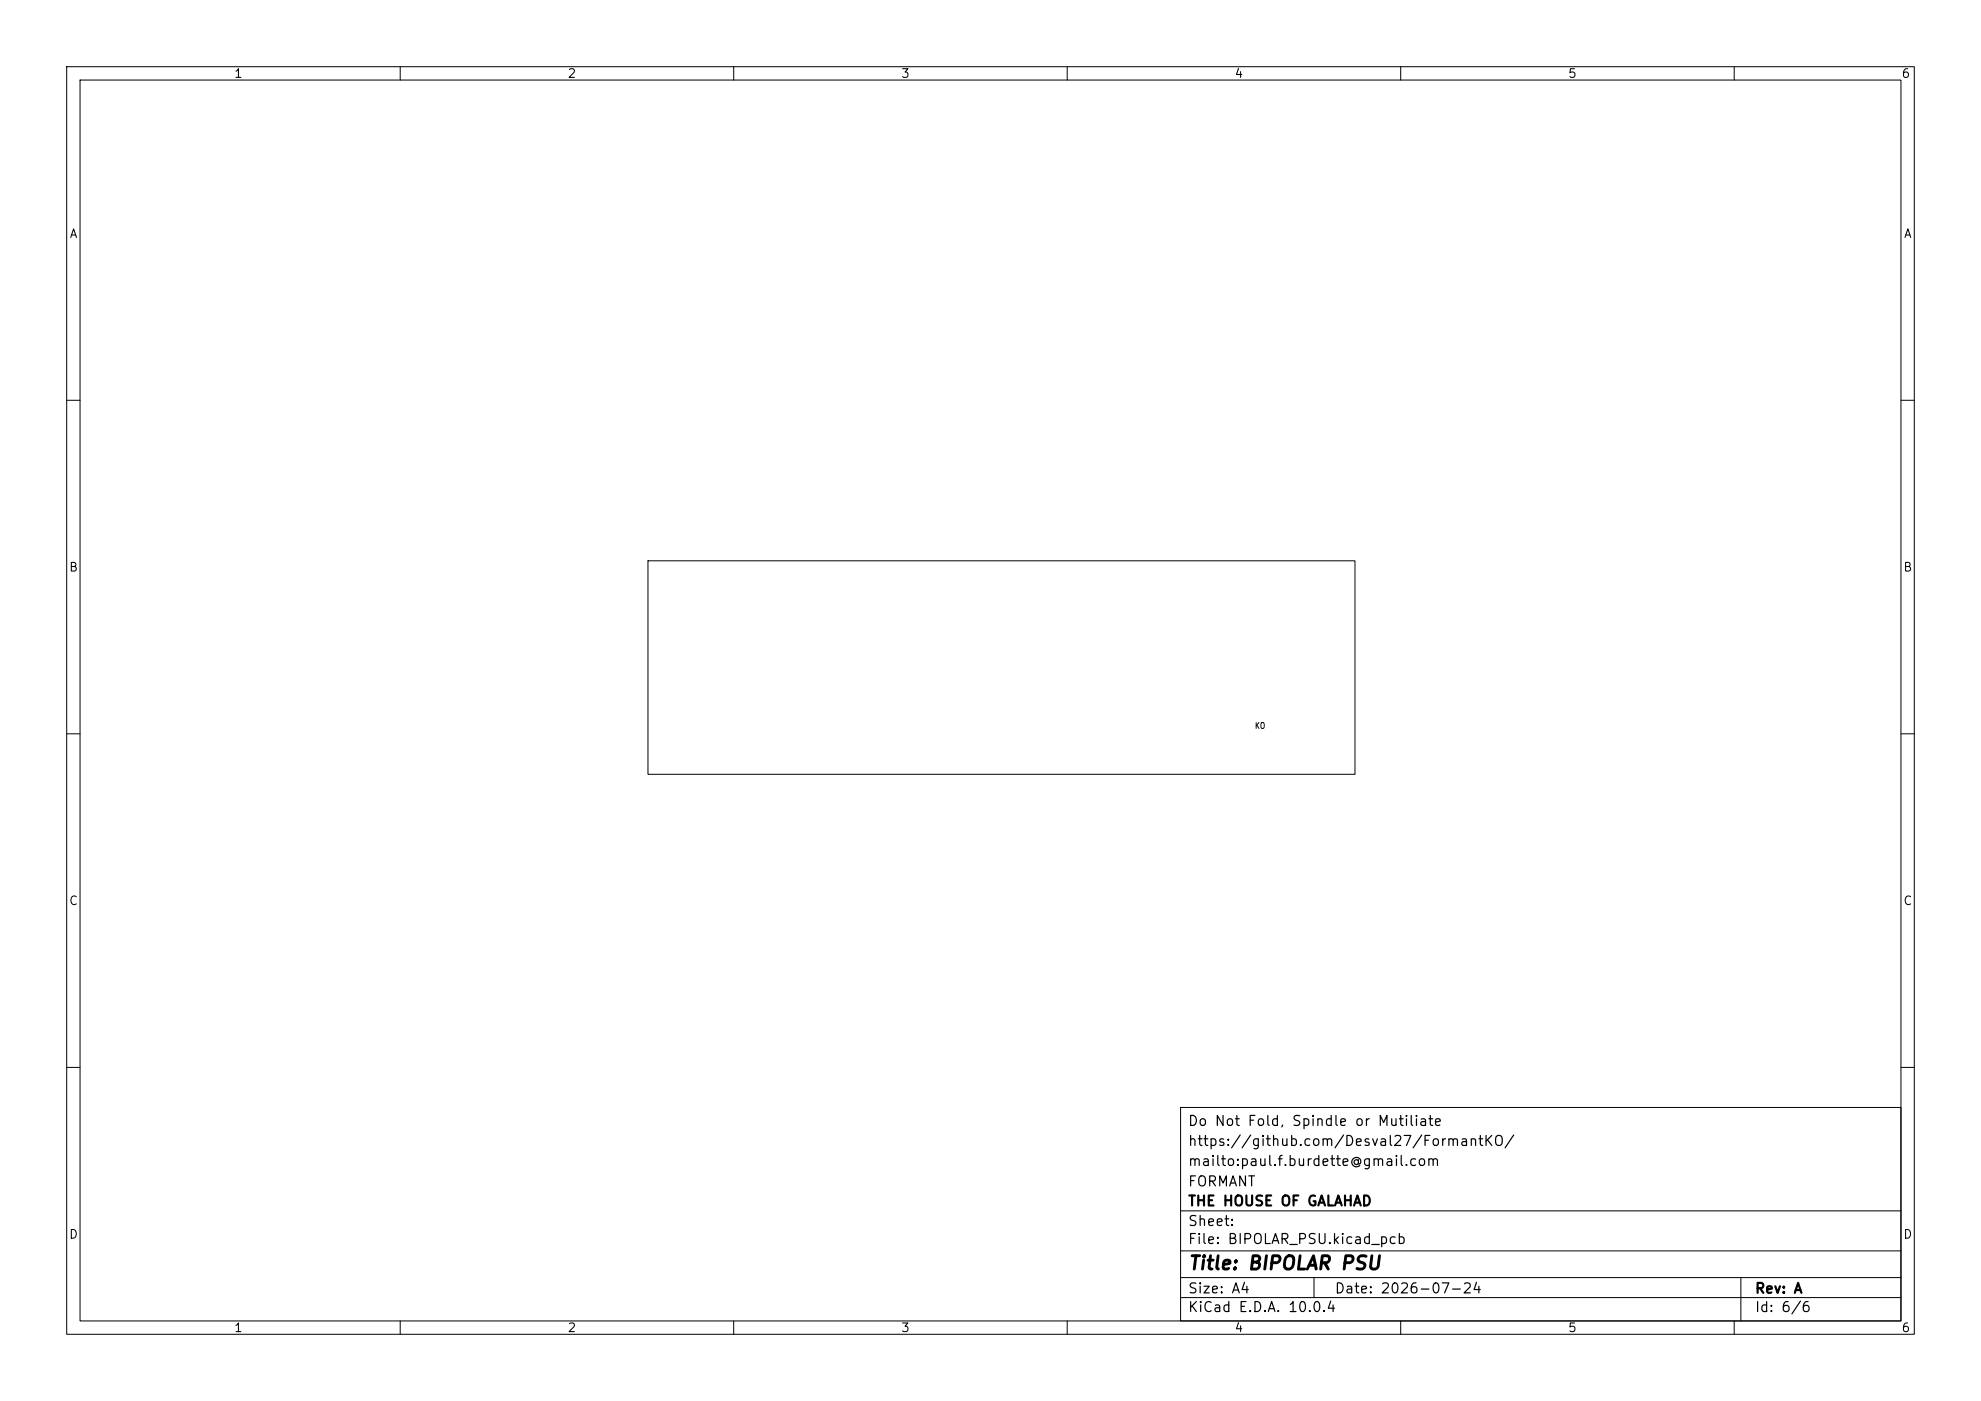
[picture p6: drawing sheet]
<svg xmlns="http://www.w3.org/2000/svg" width="297mm" height="210mm" viewBox="0 0 297 210" stroke-linecap="round" stroke-linejoin="round" font-family="sans-serif">
<defs><g id="words">
<text font-size="2" x="178" y="190.8">Title: BIPOLAR PSU</text>
<g font-size="1.5">
<text x="178" y="172.2">https://github.com/Desval27/FormantKO/</text>
<text x="178" y="169.2">Do Not Fold, Spindle or Mutiliate</text>
<text x="178" y="178.2">FORMANT</text>
<text x="178" y="175.2">mailto:paul.f.burdette@gmail.com</text>
<text x="178" y="184.2">Sheet:</text>
<text x="178" y="181.2">THE HOUSE OF GALAHAD</text>
<text x="178" y="186.9">File: BIPOLAR_PSU.kicad_pcb</text>
<text x="178" y="197.1">KiCad E.D.A. 10.0.4</text>
<text x="178" y="194.3">Size: A4</text>
<text x="200" y="194.3">Date: 2026-07-24</text>
<text x="263" y="194.3">Rev: A</text>
<text x="263" y="197.1">Id: 6/6</text>
</g>
<g font-size="1.3">
<text x="35" y="12">1</text>
<text x="85" y="12">2</text>
<text x="135" y="12">3</text>
<text x="185" y="12">4</text>
<text x="235" y="12">5</text>
<text x="285" y="12">6</text>
<text x="10.3" y="36">A</text>
<text x="285.4" y="36">A</text>
<text x="10.3" y="86">B</text>
<text x="285.3" y="86">B</text>
<text x="10.3" y="136">C</text>
<text x="285.3" y="136">C</text>
<text x="10.3" y="186">D</text>
<text x="285.3" y="186">D</text>
<text x="35" y="200">1</text>
<text x="85" y="200">2</text>
<text x="135" y="200">3</text>
<text x="185" y="200">4</text>
<text x="235" y="200">5</text>
<text x="285" y="200">6</text>
</g>
<text font-size=".9" x="188.1" y="109.5">KO</text>
</g></defs>
<g fill="none" stroke="#000" stroke-width=".15">
<path d="M10 10h277v190h-277zM12 12h273v186h-273zM60 10v2M110 10v2M160 10v2M210 10v2M260 10v2M10 60h2M285 60h2M97.1 84.1h106v32h-106zM10 110h2M285 110h2"/>
<path d="M10 160h2M177 166h108v32h-108zM285 160h2M60 198v2M110 198v2M160 198v2M177 194.5h108M177 191.5h108M177 187.5h108M177 181.5h108M197 191.5v3M210 198v2"/>
<path d="M260 198v2M261 191.5v6.5"/>
</g>
<use href="#words"/>
</svg>
